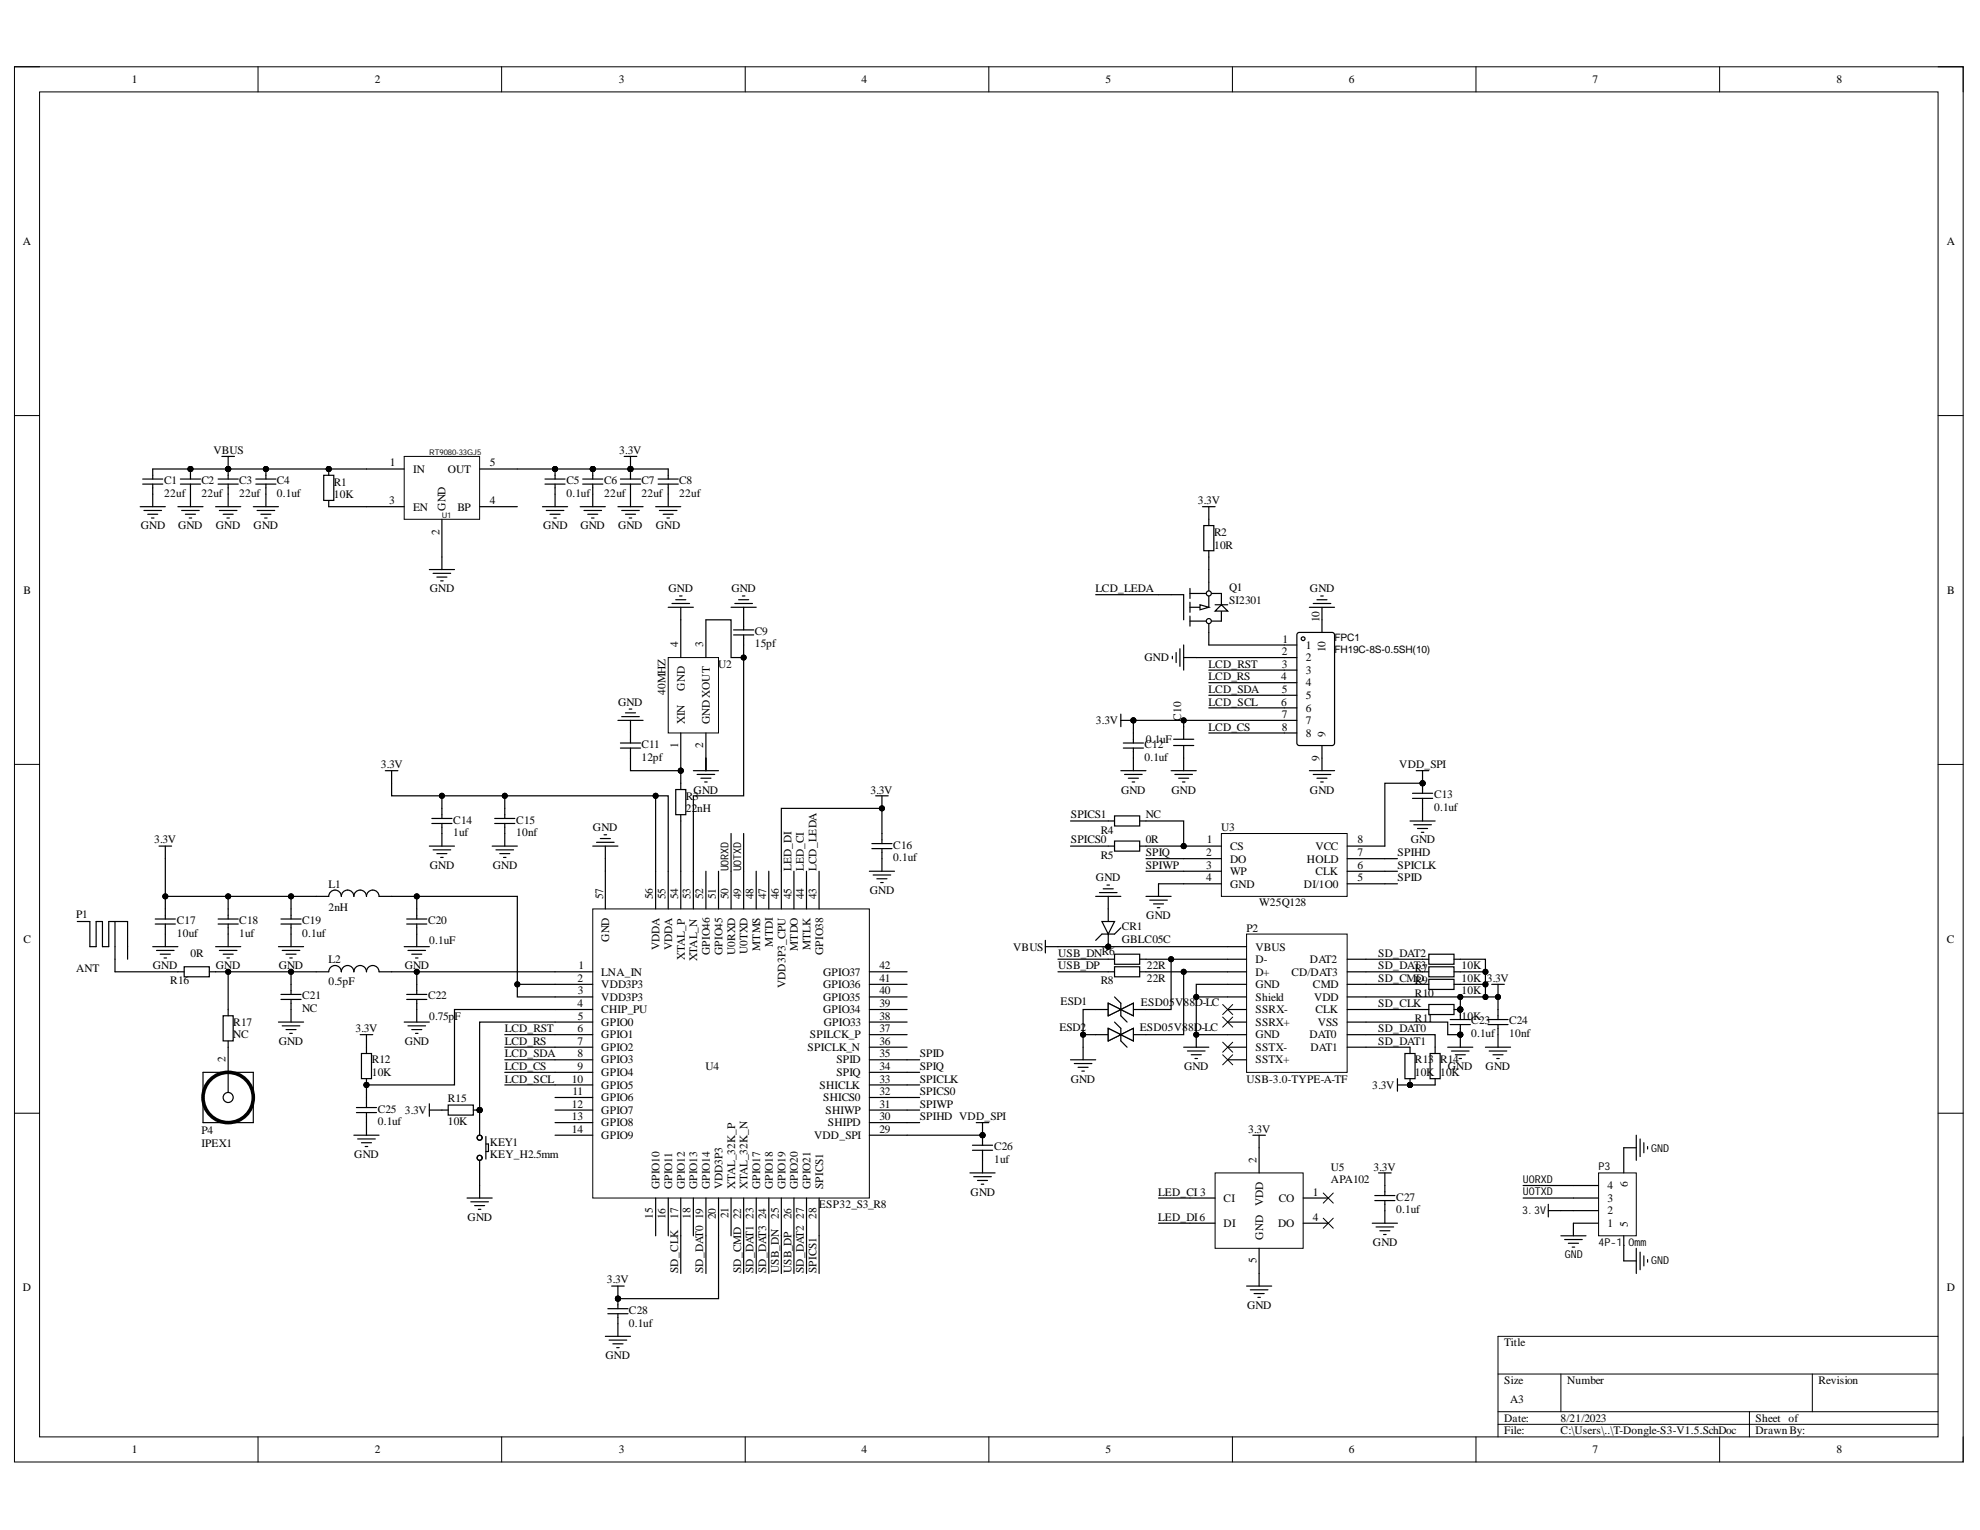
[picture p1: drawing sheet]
<svg xmlns="http://www.w3.org/2000/svg" width="279mm" height="216mm" viewBox="0 0 279 216" stroke-linecap="round" stroke-linejoin="round" font-family="sans-serif">
<defs><g id="words">
<g font-size="1.6">
<text x="18.6" y="11.8">1</text>
<text x="52.9" y="11.8">2</text>
<text x="87.3" y="11.8">3</text>
<text x="121.6" y="11.8">4</text>
<text x="156" y="11.8">5</text>
<text x="190.4" y="11.8">6</text>
<text x="224.7" y="11.8">7</text>
<text x="259.1" y="11.8">8</text>
<text x="3.2" y="34.6">A</text>
<text x="274.7" y="34.6">A</text>
<text x="30.1" y="64">VBUS</text>
<text x="55" y="65.8">1</text>
<text x="69.1" y="65.8">5</text>
<text x="87.4" y="64">3.3V</text>
<text x="23.2" y="68.3">C1</text>
<text x="23.2" y="70.1">22uf</text>
<text x="28.4" y="68.3">C2</text>
<text x="28.4" y="70.1">22uf</text>
<text x="33.8" y="68.3">C3</text>
<text x="33.8" y="70.1">22uf</text>
<text x="39.1" y="68.3">C4</text>
<text x="39.1" y="70.1">0.1uf</text>
<text x="47.1" y="68.5">R1</text>
<text x="47.1" y="70.3">10K</text>
<text x="54.9" y="71.1">3</text>
<text x="58.3" y="66.7">IN</text>
<text x="63.2" y="66.7">OUT</text>
<text x="69.1" y="71.1">4</text>
<text x="79.9" y="68.3">C5</text>
<text x="79.9" y="70.1">0.1uf</text>
<text x="85.3" y="68.3">C6</text>
<text x="85.3" y="70.1">22uf</text>
<text x="90.5" y="68.3">C7</text>
<text x="90.5" y="70.1">22uf</text>
<text x="95.9" y="68.3">C8</text>
<text x="95.9" y="70.1">22uf</text>
<text x="169" y="71.1">3.3V</text>
<text x="19.9" y="74.7">GND</text>
<text x="25.1" y="74.7">GND</text>
<text x="30.5" y="74.7">GND</text>
<text x="35.8" y="74.7">GND</text>
<text x="58.3" y="72.1">EN</text>
<text x="62" y="75.5" transform="rotate(-90 62 75.5)">2</text>
<text x="62.9" y="72.1" transform="rotate(-90 62.9 72.1)">GND</text>
<text x="64.6" y="72.1">BP</text>
<text x="76.6" y="74.7">GND</text>
<text x="81.9" y="74.7">GND</text>
<text x="87.2" y="74.7">GND</text>
<text x="92.6" y="74.7">GND</text>
<text x="171.3" y="75.6">R2</text>
<text x="171.3" y="77.4">10R</text>
<text x="3.3" y="83.8">B</text>
<text x="60.7" y="83.6">GND</text>
<text x="94.3" y="83.6">GND</text>
<text x="103.2" y="83.6">GND</text>
<text x="154.6" y="83.6">LCD_LEDA</text>
<text x="173.4" y="83.4">Q1</text>
<text x="184.9" y="83.6">GND</text>
<text x="274.8" y="83.8">B</text>
<text x="106.5" y="89.6">C9</text>
<text x="173.4" y="85.2">SI2301</text>
<text x="186.2" y="87.8" transform="rotate(-90 186.2 87.8)">10</text>
<text x="95.7" y="91.4" transform="rotate(-90 95.7 91.4)">4</text>
<text x="99.2" y="91.4" transform="rotate(-90 99.2 91.4)">3</text>
<text x="101.4" y="94.2">U2</text>
<text x="106.5" y="91.4">15pf</text>
<text x="161.5" y="93.3">GND</text>
<text x="170.6" y="94.2">LCD_RST</text>
<text x="180.9" y="92.5">2</text>
<text x="180.9" y="94.2">3</text>
<text x="181" y="90.7">1</text>
<text x="184.3" y="91.5">1</text>
<text x="184.3" y="93.3">2</text>
<text x="184.3" y="95.1">3</text>
<text x="187.1" y="92" transform="rotate(-90 187.1 92)">10</text>
<text x="87.2" y="99.6">GND</text>
<text x="93.9" y="98.1" transform="rotate(-90 93.9 98.1)">40MHZ</text>
<text x="96.6" y="97.4" transform="rotate(-90 96.6 97.4)">GND</text>
<text x="166.7" y="101.7" transform="rotate(-90 166.7 101.7)">C10</text>
<text x="170.6" y="96">LCD_RS</text>
<text x="170.6" y="97.8">LCD_SDA</text>
<text x="170.6" y="99.6">LCD_SCL</text>
<text x="180.8" y="96">4</text>
<text x="180.8" y="99.6">6</text>
<text x="180.9" y="97.8">5</text>
<text x="180.9" y="101.3">7</text>
<text x="184.3" y="96.9">4</text>
<text x="184.3" y="98.6">5</text>
<text x="184.3" y="100.4">6</text>
<text x="90.5" y="105.6">C11</text>
<text x="90.5" y="107.3">12pf</text>
<text x="95.7" y="105.5" transform="rotate(-90 95.7 105.5)">1</text>
<text x="96.6" y="102.2" transform="rotate(-90 96.6 102.2)">XIN</text>
<text x="99.2" y="105.6" transform="rotate(-90 99.2 105.6)">2</text>
<text x="100.2" y="102.2" transform="rotate(-90 100.2 102.2)">GND XOUT</text>
<text x="154.7" y="102.2">3.3V</text>
<text x="161.5" y="105.6">C12</text>
<text x="161.5" y="107.3">0.1uf</text>
<text x="161.7" y="104.9">0.1uF</text>
<text x="170.6" y="103.1">LCD_CS</text>
<text x="180.9" y="103.1">8</text>
<text x="184.3" y="102.2">7</text>
<text x="184.3" y="104">8</text>
<text x="186.2" y="107.3" transform="rotate(-90 186.2 107.3)">9</text>
<text x="187.1" y="104" transform="rotate(-90 187.1 104)">9</text>
<text x="53.7" y="108.4">3.3V</text>
<text x="96.8" y="112.8">R3</text>
<text x="97.9" y="112">GND</text>
<text x="122.8" y="112">3.3V</text>
<text x="158.2" y="112">GND</text>
<text x="165.3" y="112">GND</text>
<text x="184.9" y="112">GND</text>
<text x="197.5" y="108.4">VDD_SPI</text>
<text x="202.4" y="112.7">C13</text>
<text x="21.7" y="119">3.3V</text>
<text x="64" y="116.2">C14</text>
<text x="64" y="118">1uf</text>
<text x="72.8" y="116.2">C15</text>
<text x="72.8" y="118">10nf</text>
<text x="83.7" y="117.2">GND</text>
<text x="96.8" y="114.6">22nH</text>
<text x="126.1" y="119.8">C16</text>
<text x="151.1" y="119">SPICS0</text>
<text x="151.1" y="115.5">SPICS1</text>
<text x="155.3" y="117.7">R4</text>
<text x="161.7" y="119">0R</text>
<text x="161.7" y="115.5">NC</text>
<text x="170.3" y="119">1</text>
<text x="172.3" y="117.2">U3</text>
<text x="173.6" y="119.9">CS</text>
<text x="185.6" y="119.9">VCC</text>
<text x="191.5" y="119">8</text>
<text x="199.1" y="119">GND</text>
<text x="202.4" y="114.4">0.1uf</text>
<text x="46.4" y="125.3">L1</text>
<text x="60.7" y="122.6">GND</text>
<text x="69.5" y="122.6">GND</text>
<text x="111.7" y="122.9" transform="rotate(-90 111.7 122.9)">LED_DI</text>
<text x="113.4" y="122.9" transform="rotate(-90 113.4 122.9)">LED_CI</text>
<text x="115.2" y="122.9" transform="rotate(-90 115.2 122.9)">LCD_LEDA</text>
<text x="126.1" y="121.6">0.1uf</text>
<text x="154.7" y="124.3">GND</text>
<text x="155.3" y="121.2">R5</text>
<text x="161.7" y="122.6">SPIWP</text>
<text x="161.7" y="120.8">SPIQ</text>
<text x="170.2" y="120.8">2</text>
<text x="170.2" y="122.6">3</text>
<text x="170.2" y="124.3">4</text>
<text x="173.6" y="121.7">DO</text>
<text x="173.6" y="123.5">WP</text>
<text x="173.6" y="125.3">GND</text>
<text x="184" y="125.3">DI/1O0</text>
<text x="184.4" y="121.7">HOLD</text>
<text x="185.6" y="123.5">CLK</text>
<text x="191.5" y="120.8">7</text>
<text x="191.5" y="122.6">6</text>
<text x="191.5" y="124.3">5</text>
<text x="197.2" y="124.3">SPID</text>
<text x="197.2" y="122.6">SPICLK</text>
<text x="197.2" y="120.8">SPIHD</text>
<text x="10.7" y="129.5">P1</text>
<text x="25" y="130.4">C17</text>
<text x="33.8" y="130.4">C18</text>
<text x="42.6" y="130.4">C19</text>
<text x="46.4" y="128.5">2nH</text>
<text x="60.4" y="130.4">C20</text>
<text x="85.1" y="126.9" transform="rotate(-90 85.1 126.9)">57</text>
<text x="92.1" y="126.9" transform="rotate(-90 92.1 126.9)">56</text>
<text x="93.9" y="126.9" transform="rotate(-90 93.9 126.9)">55</text>
<text x="95.7" y="126.9" transform="rotate(-90 95.7 126.9)">54</text>
<text x="97.5" y="126.9" transform="rotate(-90 97.5 126.9)">53</text>
<text x="99.2" y="126.9" transform="rotate(-90 99.2 126.9)">52</text>
<text x="101" y="126.9" transform="rotate(-90 101 126.9)">51</text>
<text x="102.8" y="126.9" transform="rotate(-90 102.8 126.9)">50</text>
<text x="104.6" y="126.9" transform="rotate(-90 104.6 126.9)">49</text>
<text x="106.3" y="126.9" transform="rotate(-90 106.3 126.9)">48</text>
<text x="108.1" y="126.9" transform="rotate(-90 108.1 126.9)">47</text>
<text x="109.9" y="126.9" transform="rotate(-90 109.9 126.9)">46</text>
<text x="111.7" y="126.9" transform="rotate(-90 111.7 126.9)">45</text>
<text x="113.4" y="126.9" transform="rotate(-90 113.4 126.9)">44</text>
<text x="115.2" y="126.9" transform="rotate(-90 115.2 126.9)">43</text>
<text x="122.8" y="126.1">GND</text>
<text x="158.3" y="131.3">CR1</text>
<text x="161.8" y="129.7">GND</text>
<text x="175.9" y="131.4">P2</text>
<text x="177.7" y="127.9">W25Q128</text>
<text x="3.3" y="133.1">C</text>
<text x="10.7" y="137.1">ANT</text>
<text x="21.6" y="136.8">GND</text>
<text x="25" y="132.2">10uf</text>
<text x="26.9" y="135">0R</text>
<text x="30.5" y="136.8">GND</text>
<text x="33.8" y="132.2">1uf</text>
<text x="39.3" y="136.8">GND</text>
<text x="42.6" y="132.2">0.1uf</text>
<text x="46.4" y="135.9">L2</text>
<text x="57.1" y="136.8">GND</text>
<text x="60.6" y="133.2">0.1uF</text>
<text x="81.6" y="136.8">1</text>
<text x="84.9" y="137.7">LNA_IN</text>
<text x="86" y="132.9" transform="rotate(-90 86 132.9)">GND</text>
<text x="93.1" y="134.1" transform="rotate(-90 93.1 134.1)">VDDA</text>
<text x="94.8" y="134.1" transform="rotate(-90 94.8 134.1)">VDDA</text>
<text x="96.6" y="135.4" transform="rotate(-90 96.6 135.4)">XTAL_P</text>
<text x="98.4" y="135.7" transform="rotate(-90 98.4 135.7)">XTAL_N</text>
<text x="100.2" y="134.7" transform="rotate(-90 100.2 134.7)">GPIO46</text>
<text x="101.9" y="134.7" transform="rotate(-90 101.9 134.7)">GPIO45</text>
<text x="103.7" y="134.7" transform="rotate(-90 103.7 134.7)">U0RXD</text>
<text x="105.5" y="134.7" transform="rotate(-90 105.5 134.7)">U0TXD</text>
<text x="107.3" y="134.2" transform="rotate(-90 107.3 134.2)">MTMS</text>
<text x="109.1" y="133.6" transform="rotate(-90 109.1 133.6)">MTDI</text>
<text x="112.6" y="134.2" transform="rotate(-90 112.6 134.2)">MTDO</text>
<text x="114.4" y="134.1" transform="rotate(-90 114.4 134.1)">MTLK</text>
<text x="116.2" y="134.7" transform="rotate(-90 116.2 134.7)">GPIO38</text>
<text x="116.2" y="137.7">GPIO37</text>
<text x="124.1" y="136.8">42</text>
<text x="143" y="134.2">VBUS</text>
<text x="149.3" y="135">USB_DNR6</text>
<text x="149.3" y="136.8">USB_DP</text>
<text x="158.3" y="133.1">GBLC05C</text>
<text x="161.8" y="136.8">22R</text>
<text x="177.2" y="134.2">VBUS</text>
<text x="177.2" y="135.9">D-</text>
<text x="177.2" y="137.7">D+</text>
<text x="182.2" y="137.7">CD/DAT3</text>
<text x="184.9" y="135.9">DAT2</text>
<text x="194.5" y="135">SD_DAT2</text>
<text x="194.5" y="136.8">SD_DAT3</text>
<text x="199.7" y="137.1">R7</text>
<text x="206.3" y="136.8">10K</text>
<text x="274.7" y="133.1">C</text>
<text x="24" y="138.9">R16</text>
<text x="42.6" y="141">C21</text>
<text x="42.6" y="142.8">NC</text>
<text x="46.4" y="139.1">0.5pF</text>
<text x="60.4" y="141">C22</text>
<text x="60.6" y="143.9">0.75pF</text>
<text x="81.5" y="138.6">2</text>
<text x="81.5" y="142.1">4</text>
<text x="81.6" y="140.3">3</text>
<text x="81.6" y="143.9">5</text>
<text x="84.9" y="139.5">VDD3P3</text>
<text x="84.9" y="141.3">VDD3P3</text>
<text x="84.9" y="143">CHIP_PU</text>
<text x="110.8" y="139.4" transform="rotate(-90 110.8 139.4)">VDD3P3_CPU</text>
<text x="116.2" y="143">GPIO34</text>
<text x="116.2" y="141.3">GPIO35</text>
<text x="116.2" y="139.5">GPIO36</text>
<text x="124.1" y="143.9">38</text>
<text x="124.1" y="142.1">39</text>
<text x="124.1" y="140.3">40</text>
<text x="124.1" y="138.6">41</text>
<text x="149.7" y="141.8">ESD1</text>
<text x="155.3" y="138.9">R8</text>
<text x="161" y="141.9">ESD05V88D-LC</text>
<text x="161.8" y="138.6">22R</text>
<text x="177.2" y="139.5">GND</text>
<text x="177.2" y="143">SSRX-</text>
<text x="177.2" y="141.3">Shield</text>
<text x="185.3" y="139.5">CMD</text>
<text x="185.4" y="141.3">VDD</text>
<text x="185.6" y="143">CLK</text>
<text x="194.5" y="138.6">SD_CMR9</text>
<text x="194.5" y="142.1">SD_CLK</text>
<text x="199.7" y="140.7">R10</text>
<text x="199.8" y="138.6">D</text>
<text x="206.3" y="140.3">10K</text>
<text x="206.3" y="138.6">10K 3.3V</text>
<text x="206.3" y="143.9">10K</text>
<text x="31.8" y="149.9" transform="rotate(-90 31.8 149.9)">2</text>
<text x="32.9" y="144.7">R17</text>
<text x="32.9" y="146.5">NC</text>
<text x="39.3" y="147.4">GND</text>
<text x="50.2" y="145.7">3.3V</text>
<text x="57.1" y="147.4">GND</text>
<text x="71.2" y="147.4">LCD_RS</text>
<text x="71.2" y="149.2">LCD_SDA</text>
<text x="71.2" y="145.7">LCD_RST</text>
<text x="81.5" y="145.7">6</text>
<text x="81.5" y="147.4">7</text>
<text x="81.5" y="149.2">8</text>
<text x="84.9" y="144.7">GPIO0</text>
<text x="84.9" y="146.5">GPIO1</text>
<text x="84.9" y="148.3">GPIO2</text>
<text x="114" y="148.3">SPICLK_N</text>
<text x="114.3" y="146.5">SPILCK_P</text>
<text x="116.2" y="144.7">GPIO33</text>
<text x="124.1" y="149.2">35</text>
<text x="124.1" y="147.4">36</text>
<text x="124.1" y="145.7">37</text>
<text x="129.8" y="149.2">SPID</text>
<text x="149.5" y="145.5">ESD2</text>
<text x="160.8" y="145.5">ESD05V88D-LC</text>
<text x="177.2" y="144.7">SSRX+</text>
<text x="177.2" y="148.3">SSTX-</text>
<text x="177.2" y="146.5">GND</text>
<text x="184.8" y="146.5">DAT0</text>
<text x="184.9" y="148.3">DAT1</text>
<text x="186" y="144.7">VSS</text>
<text x="194.5" y="145.7">SD_DAT0</text>
<text x="194.5" y="147.4">SD_DAT1</text>
<text x="199.7" y="144.2">R11</text>
<text x="207.6" y="144.6">C23</text>
<text x="207.6" y="146.3">0.1uf</text>
<text x="212.9" y="144.6">C24</text>
<text x="212.9" y="146.3">10nf</text>
<text x="52.5" y="150.1">R12</text>
<text x="52.5" y="151.8">10K</text>
<text x="63.2" y="155.6">R15</text>
<text x="71.2" y="152.8">LCD_SCL</text>
<text x="71.2" y="151">LCD_CS</text>
<text x="80.7" y="152.8">10</text>
<text x="80.8" y="154.5">11</text>
<text x="81.5" y="151">9</text>
<text x="84.9" y="150.1">GPIO3</text>
<text x="84.9" y="151.8">GPIO4</text>
<text x="84.9" y="153.6">GPIO5</text>
<text x="84.9" y="155.4">GPIO6</text>
<text x="99.6" y="151">U4</text>
<text x="115.6" y="153.6">SHICLK</text>
<text x="116.2" y="155.4">SHICS0</text>
<text x="118" y="151.8">SPIQ</text>
<text x="118" y="150.1">SPID</text>
<text x="124.1" y="154.5">32</text>
<text x="124.1" y="152.8">33</text>
<text x="124.1" y="151">34</text>
<text x="129.8" y="151">SPIQ</text>
<text x="129.8" y="152.8">SPICLK</text>
<text x="129.8" y="154.5">SPICS0</text>
<text x="151.1" y="152.8">GND</text>
<text x="167.1" y="151">GND</text>
<text x="175.9" y="152.8">USB-3.0-TYPE-A-TF</text>
<text x="177.2" y="150.1">SSTX+</text>
<text x="193.7" y="153.6">3.3V</text>
<text x="199.7" y="150.1">R13 R14</text>
<text x="199.7" y="151.8">10K 10K</text>
<text x="204.3" y="151">GND</text>
<text x="209.6" y="151">GND</text>
<text x="28.4" y="160">P4</text>
<text x="28.4" y="161.8">IPEX1</text>
<text x="53.3" y="157">C25</text>
<text x="53.3" y="158.8">0.1uf</text>
<text x="57.1" y="157.2">3.3V</text>
<text x="63.2" y="158.8">10K</text>
<text x="69.1" y="161.6">KEY1</text>
<text x="80.7" y="156.3">12</text>
<text x="80.7" y="158.1">13</text>
<text x="80.7" y="159.9">14</text>
<text x="84.9" y="157.2">GPIO7</text>
<text x="84.9" y="158.9">GPIO8</text>
<text x="84.9" y="160.7">GPIO9</text>
<text x="114.9" y="160.7">VDD_SPI</text>
<text x="116.5" y="157.2">SHIWP</text>
<text x="116.8" y="158.9">SHIPD</text>
<text x="124.1" y="159.9">29</text>
<text x="124.1" y="158.1">30</text>
<text x="124.1" y="156.3">31</text>
<text x="129.8" y="156.3">SPIWP</text>
<text x="129.8" y="158.1">SPIHD VDD_SPI</text>
<text x="176.1" y="159.9">3.3V</text>
<text x="50" y="163.4">GND</text>
<text x="69.1" y="163.4">KEY_H2.5mm</text>
<text x="93.1" y="167.8" transform="rotate(-90 93.1 167.8)">GPIO10</text>
<text x="94.8" y="167.8" transform="rotate(-90 94.8 167.8)">GPIO11</text>
<text x="96.6" y="167.8" transform="rotate(-90 96.6 167.8)">GPIO12</text>
<text x="98.4" y="167.8" transform="rotate(-90 98.4 167.8)">GPIO13</text>
<text x="100.2" y="167.8" transform="rotate(-90 100.2 167.8)">GPIO14</text>
<text x="101.9" y="167.8" transform="rotate(-90 101.9 167.8)">VDD3P3</text>
<text x="103.7" y="167.8" transform="rotate(-90 103.7 167.8)">XTAL_32K_P</text>
<text x="105.5" y="167.8" transform="rotate(-90 105.5 167.8)">XTAL_32K_N</text>
<text x="107.3" y="167.8" transform="rotate(-90 107.3 167.8)">GPIO17</text>
<text x="109.1" y="167.8" transform="rotate(-90 109.1 167.8)">GPIO18</text>
<text x="110.8" y="167.8" transform="rotate(-90 110.8 167.8)">GPIO19</text>
<text x="112.6" y="167.8" transform="rotate(-90 112.6 167.8)">GPIO20</text>
<text x="114.4" y="167.8" transform="rotate(-90 114.4 167.8)">GPIO21</text>
<text x="116.2" y="167.8" transform="rotate(-90 116.2 167.8)">SPICS1</text>
<text x="140.3" y="162.3">C26</text>
<text x="140.3" y="164.1">1uf</text>
<text x="177.3" y="164.1" transform="rotate(-90 177.3 164.1)">2</text>
<text x="187.8" y="165.2">U5</text>
<text x="187.8" y="167">APA102</text>
<text x="193.8" y="165.2">3.3V</text>
<text x="226.8" y="167.8">4</text>
<text x="229.7" y="167.5" transform="rotate(-90 229.7 167.5)">6</text>
<text x="66" y="172.3">GND</text>
<text x="92.1" y="172" transform="rotate(-90 92.1 172)">15</text>
<text x="93.9" y="172" transform="rotate(-90 93.9 172)">16</text>
<text x="95.7" y="172" transform="rotate(-90 95.7 172)">17</text>
<text x="97.5" y="172" transform="rotate(-90 97.5 172)">18</text>
<text x="99.2" y="172" transform="rotate(-90 99.2 172)">19</text>
<text x="101" y="172" transform="rotate(-90 101 172)">20</text>
<text x="102.8" y="171.9" transform="rotate(-90 102.8 171.9)">21</text>
<text x="106.3" y="172" transform="rotate(-90 106.3 172)">23</text>
<text x="108.1" y="172" transform="rotate(-90 108.1 172)">24</text>
<text x="109.9" y="172" transform="rotate(-90 109.9 172)">25</text>
<text x="111.7" y="172" transform="rotate(-90 111.7 172)">26</text>
<text x="113.4" y="172" transform="rotate(-90 113.4 172)">27</text>
<text x="115.2" y="172" transform="rotate(-90 115.2 172)">28</text>
<text x="115.6" y="170.5">ESP32_S3_R8</text>
<text x="137" y="168.7">GND</text>
<text x="163.4" y="168.7">LED_CI 3</text>
<text x="163.4" y="172.3">LED_DI6</text>
<text x="172.7" y="169.6">CI</text>
<text x="172.7" y="173.1">DI</text>
<text x="178.3" y="170.2" transform="rotate(-90 178.3 170.2)">VDD</text>
<text x="180.4" y="173.1">DO</text>
<text x="180.5" y="169.6">CO</text>
<text x="185.3" y="168.7">1</text>
<text x="185.3" y="172.3">4</text>
<text x="197" y="169.4">C27</text>
<text x="197" y="171.2">0.1uf</text>
<text x="226.8" y="173.1">1</text>
<text x="226.8" y="171.4">2</text>
<text x="226.8" y="169.6">3</text>
<text x="229.7" y="173.1" transform="rotate(-90 229.7 173.1)">5</text>
<text x="95.7" y="179.7" transform="rotate(-90 95.7 179.7)">SD_CLK</text>
<text x="99.2" y="179.7" transform="rotate(-90 99.2 179.7)">SD_DAT0</text>
<text x="104.6" y="179.7" transform="rotate(-90 104.6 179.7)">SD_CMD 22</text>
<text x="106.3" y="179.7" transform="rotate(-90 106.3 179.7)">SD_DAT1</text>
<text x="108.1" y="179.7" transform="rotate(-90 108.1 179.7)">SD_DAT3</text>
<text x="109.9" y="179.7" transform="rotate(-90 109.9 179.7)">USB_DN</text>
<text x="111.7" y="179.7" transform="rotate(-90 111.7 179.7)">USB_DP</text>
<text x="113.4" y="179.7" transform="rotate(-90 113.4 179.7)">SD_DAT2</text>
<text x="115.2" y="179.7" transform="rotate(-90 115.2 179.7)">SPICS1</text>
<text x="177.3" y="178.2" transform="rotate(-90 177.3 178.2)">5</text>
<text x="178.3" y="174.9" transform="rotate(-90 178.3 174.9)">GND</text>
<text x="193.7" y="175.8">GND</text>
<text x="3.2" y="182.2">D</text>
<text x="85.6" y="181.1">3.3V</text>
<text x="88.7" y="185.4">C28</text>
<text x="176" y="184.7">GND</text>
<text x="274.7" y="182.2">D</text>
<text x="85.4" y="191.8">GND</text>
<text x="88.7" y="187.2">0.1uf</text>
<text x="212.3" y="190">Title</text>
<text x="212.3" y="195.3">Size</text>
<text x="221.1" y="195.3">Number</text>
<text x="256.6" y="195.3">Revision</text>
<text x="212.3" y="200.6">Date:</text>
<text x="212.3" y="202.4">File:</text>
<text x="213.1" y="198">A3</text>
<text x="220.2" y="200.6">8/21/2023</text>
<text x="220.2" y="202.4">C:\Users\..\T-Dongle-S3-V1.5.SchDoc</text>
<text x="247.7" y="200.6">Sheet of</text>
<text x="247.7" y="202.4">Drawn By:</text>
<text x="18.6" y="205">1</text>
<text x="52.9" y="205">2</text>
<text x="87.3" y="205">3</text>
<text x="121.6" y="205">4</text>
<text x="156" y="205">5</text>
<text x="190.4" y="205">6</text>
<text x="224.7" y="205">7</text>
<text x="259.1" y="205">8</text>
</g>
<g font-size="1.5">
<text x="102.8" y="122.9" transform="rotate(-90 102.8 122.9)">U0RXD</text>
<text x="104.6" y="122.9" transform="rotate(-90 104.6 122.9)">U0TXD</text>
<text x="214.9" y="166.9">U0RXD</text>
<text x="225.5" y="165.1">P3</text>
<text x="233" y="162.5">GND</text>
<text x="214.8" y="171.4">3.3V</text>
<text x="214.9" y="168.7">U0TXD</text>
<text x="220.8" y="177.5">GND</text>
<text x="225.5" y="175.8">4P-1.0mm</text>
<text x="233" y="178.4">GND</text>
</g>
<g font-size="1.4">
<text x="188.3" y="90.5">FPC1</text>
<text x="188.3" y="92.1">FH19C-8S-0.5SH(10)</text>
</g>
<g font-size="1.1">
<text x="60.6" y="64.2">RT9080-33GJ5</text>
<text x="62.4" y="73.1">U1</text>
</g>
</g></defs>
<path d="M2 9.4h275v196.9h-275z" fill="none" stroke="#000" stroke-width=".14"/>
<path d="M5.6 13h267.9v189.8h-267.9z" fill-rule="evenodd" fill="#fff"/>
<g fill="none" stroke="#000" stroke-width=".14">
<path d="M2 9.4h3.6M5.6 13h267.9v189.8h-267.9zM36.4 9.4v3.6M70.8 9.4v3.6M105.2 9.4v3.6M139.5 9.4v3.6M173.9 9.4v3.6M208.3 9.4v3.6M242.7 9.4v3.6M273.5 9.4h3.5v3.6M2 58.6h3.6M273.5 58.6h3.5"/>
<path d="M2 107.9h3.6M273.5 107.9h3.5M2 157.1h3.6M273.5 157.1h3.5M211.4 193.9h62.1M211.4 199.2h62.1M220.3 193.9v5.3M246.9 199.2v3.6M255.7 193.9v5.3M273.5 188.6h-62.1v14.2M36.4 202.8v3.5M70.8 202.8v3.5"/>
<path d="M105.2 202.8v3.5M139.5 202.8v3.5M173.9 202.8v3.5M208.3 202.8v3.5M211.4 201h62.1M242.7 202.8v3.5M277 202.8v3.5"/>
</g>
<path d="M83.6 128.3h39.1v40.8h-39.1z" fill-rule="evenodd" fill="#fff"/>
<g fill="none" stroke="#000" stroke-width=".14">
<path d="M83.6 128.3h39.1v40.8h-39.1z"/>
<circle cx="96.1" cy="108.8" r=".36"/>
<circle cx="124.4" cy="114.1" r=".36"/>
<circle cx="138.6" cy="160.2" r=".35"/>
<circle cx="87.2" cy="183.3" r=".35"/>
</g>
<g fill="none" stroke="#000" stroke-width=".17">
<path d="M22.4 119.4h1.8M23.3 119.4v1.8M54.4 108.8h1.7M55.3 108.8v1.7M60.6 119.4h3.5M60.9 115.5h2.9M60.9 116.2h2.9M61.1 119.9h2.5M62.4 114.1v1.4M62.4 116.2v3.2M69.5 119.4h3.5M69.8 115.5h2.8"/>
<path d="M69.8 116.2h2.8M70 119.9h2.5M71.2 114.1v1.4M71.2 116.2v3.2M83.6 119.4h3.6M84.2 118.9h2.5M84.7 118.3h1.4M85.2 117.8h.4M85.4 119.4v1.8M123 119h2.9M123 119.7h2.9M123.6 112.3h1.7"/>
<path d="M124.5 112.3v1.8M124.5 117.6v1.4M124.5 119.7v3.2M158.2 108.8h3.5M158.5 104.8h2.9M158.5 105.6h2.9M158.7 109.3h2.5M159.2 109.8h1.4M159.8 110.3h.3M159.9 103.4v1.4M159.9 105.6v3.2M10.9 130h1.8v3.6h.9v-3.6h.9v3.6h.8v-3.6h2.7v5.4"/>
<path d="M16.2 130v5.4M21.6 133.6h3.5M21.9 129.7h2.8M21.9 130.4h2.8M22.1 134.1h2.5M22.6 134.6h1.4M23.1 135.2h.4M23.3 128.3v1.4M23.3 130.4v3.2M30.4 133.6h3.6M30.8 129.7h2.8M30.8 130.4h2.8"/>
<path d="M31 134.1h2.4M31.5 134.6h1.4M32 135.2h.4M32.2 128.3v1.4M32.2 130.4v3.2M39.3 133.6h3.5M39.6 129.7h2.9M39.6 130.4h2.9M39.8 134.1h2.5M40.4 134.6h1.4M40.9 135.2h.3M41.1 128.3v1.4"/>
<path d="M41.1 130.4v3.2M41.1 138.9v1.4M44.6 126.5h1.8a.89 .89 0 0 1 .9-.9 .89 .89 0 0 1 .9 .9 .89 .89 0 0 1 .8-.9 .89 .89 0 0 1 .9 .9 .89 .89 0 0 1 .9-.9 .89 .89 0 0 1 .9 .9 .89 .89 0 0 1 .9-.9 .89 .89 0 0 1 .9 .9h1.8M44.6 137.1h1.8a.89 .89 0 0 1 .9-.9 .89 .89 0 0 1 .9 .9 .89 .89 0 0 1 .8-.9 .89 .89 0 0 1 .9 .9 .89 .89 0 0 1 .9-.9 .89 .89 0 0 1 .9 .9 .89 .89 0 0 1 .9-.9 .89 .89 0 0 1 .9 .9h1.8M57 133.6h3.6M57.4 129.7h2.8M57.4 130.4h2.8M57.6 134.1h2.5M58.1 134.6h1.4M58.6 135.2h.4M58.8 128.3v1.4M58.8 130.4v3.2"/>
<path d="M58.8 138.9v1.4M61.6 120.5h1.5M62.2 121h.3M70.5 120.5h1.4M71 121h.4M78.3 137.1h5.3M78.3 138.9h5.3M85.4 122.9v5.4M92.5 122.9v5.4M94.3 122.9v5.4M96.1 122.9v5.4M97.8 122.9v5.4"/>
<path d="M99.6 122.9v5.4M101.4 122.9v5.4M103.2 122.9v5.4M104.9 122.9v5.4M106.7 122.9v5.4M108.5 122.9v5.4M110.3 122.9v5.4M112 122.9v5.4M113.8 122.9v5.4M115.6 122.9v5.4M122.7 137.1h5.3M122.7 138.9h5.3"/>
<path d="M122.7 122.9h3.5M123.2 123.5h2.5M123.7 124h1.5M124.3 124.5h.3M39.3 144.2h3.5M39.6 140.3h2.9M39.6 141h2.9M39.8 144.8h2.5M40.4 145.3h1.4M40.9 145.8h.3M41.1 141v3.2M57 144.2h3.6"/>
<path d="M57.4 140.3h2.8M57.4 141h2.8M57.6 144.8h2.5M58.1 145.3h1.4M58.6 145.8h.4M58.8 141v3.2M78.3 140.7h5.3M78.3 142.5h5.3M78.3 144.2h5.3M78.3 146h5.3M78.3 147.8h5.3M78.3 149.5h5.3"/>
<path d="M78.3 151.3h5.3M78.3 153.1h5.3M78.3 154.9h5.3M78.3 156.6h5.3M78.3 158.4h5.3M122.7 140.7h5.3M122.7 142.5h5.3M122.7 144.2h5.3M122.7 146h5.3M122.7 147.8h5.3M122.7 149.5h5.3M122.7 151.3h5.3"/>
<path d="M122.7 153.1h5.3M122.7 154.9h5.3M122.7 156.6h5.3M122.7 158.4h5.3M137.8 158.4h1.7M138.6 158.4v3.2M78.3 160.2h5.3M92.5 169.1v5.3M94.3 169.1v5.3M96.1 169.1v5.3M97.8 169.1v5.3M99.6 169.1v5.3"/>
<path d="M101.4 169.1v5.3M103.2 169.1v5.3M104.9 169.1v5.3M106.7 169.1v5.3M108.5 169.1v5.3M110.3 169.1v5.3M112 169.1v5.3M113.8 169.1v5.3M115.6 169.1v5.3M122.7 160.2h5.3M136.9 165.5h3.5M137.2 161.6h2.9"/>
<path d="M137.2 162.3h2.9M137.4 166h2.5M137.9 166.6h1.5M138.5 167.1h.3M138.6 162.3v3.2M85.4 188.6h3.6M85.8 184.7h2.8M85.8 185.4h2.8M86 189.1h2.4M86.3 181.5h1.8M86.5 189.6h1.4M87 190.2h.4"/>
<path d="M87.2 181.5v3.2M87.2 185.4v3.2"/>
</g>
<g fill="#000">
<circle cx="96.1" cy="108.8" r=".36"/>
<circle cx="124.4" cy="114.1" r=".36"/>
<circle cx="138.6" cy="160.2" r=".35"/>
<circle cx="87.2" cy="183.3" r=".35"/>
</g>
<path d="M94.3 92.8h7.1v10.6h-7.1z" fill-rule="evenodd" fill="#fff"/>
<g fill="none" stroke="#000" stroke-width=".14">
<path d="M94.3 92.8h7.1v10.6h-7.1z"/>
<circle cx="96.1" cy="108.8" r=".36"/>
<circle cx="167" cy="119.4" r=".35"/>
</g>
<g fill="none" stroke="#000" stroke-width=".17">
<path d="M94.3 85.7h3.5M94.8 85.2h2.5M95.4 84.6h1.4M95.9 84.1h.3M96.1 85.7v7.1M99.6 87.5v5.3M103.2 85.7h3.5M103.5 88.9h2.9M103.5 89.6h2.9M103.7 85.2h2.5M104.2 84.6h1.4M104.8 84.1h.3"/>
<path d="M104.9 85.7v3.2M104.9 89.6v1.4M87.2 101.7h3.5M87.6 104.8h2.8M87.6 105.6h2.8M87.7 101.1h2.5M88.3 100.6h1.4M88.8 100.1h.3M89 101.7v3.1M89 105.6v1.4M95.4 111.4h1.4v3.6h-1.4zM96.1 103.4v5.4"/>
<path d="M96.1 110.5v.9M96.1 115v.8M97.8 108.8h3.6M98.4 109.3h2.5M98.9 109.8h1.4M99.4 110.3h.4M99.6 103.4v5.4"/>
</g>
<g fill="#000">
<circle cx="96.1" cy="108.8" r=".36"/>
<circle cx="167" cy="119.4" r=".35"/>
</g>
<path d="M172.4 117.6h17.7v8.9h-17.7z" fill-rule="evenodd" fill="#fff"/>
<g fill="none" stroke="#000" stroke-width=".14">
<path d="M172.4 117.6h17.7v8.9h-17.7z"/>
<circle cx="167" cy="119.4" r=".35"/>
<circle cx="200.7" cy="110.5" r=".35"/>
<circle cx="51.7" cy="153.1" r=".35"/>
<circle cx="168.8" cy="146" r=".36"/>
<circle cx="206.1" cy="146" r=".35"/>
<circle cx="206.1" cy="142.5" r=".36"/>
<circle cx="211.4" cy="140.7" r=".35"/>
</g>
<g fill="none" stroke="#000" stroke-width=".17">
<path d="M167 119.4h5.4M190.1 119.4h5.3M199 115.9h3.5M199.3 111.9h2.9M199.3 112.7h2.9M199.5 116.4h2.5M199.8 108.7h1.8M200 116.9h1.4M200.6 117.4h.3M200.7 108.7v3.2M200.7 112.7v3.2M147.5 132.7v1.8"/>
<path d="M147.5 133.6h1.8M156.4 135.4h.9M156.4 137.1h.9M157.3 134.6h3.5v1.5h-3.5zM157.3 136.4h3.5v1.4h-3.5zM160.8 135.4h.9M160.8 137.1h.9M161.7 126.5h3.6M162.2 127h2.5M162.8 127.6h1.4M163.3 128.1h.4M163.5 124.7v1.8"/>
<path d="M167 121.2h5.4M167 122.9h5.4M167 124.7h5.4M190.1 121.2h5.3M190.1 122.9h5.3M190.1 124.7h5.3M210.5 138.9h1.8M211.4 138.9v1.8M50.3 156.3h2.8M50.3 157h2.8M50.8 146h1.8M51 148.7h1.4v3.5h-1.4z"/>
<path d="M51.7 146v2.7M51.7 152.2v.9M51.7 154.9v1.4M51.7 157v3.2M167 147.8h3.6M167.6 148.3h2.4M168.1 148.8h1.4M168.6 149.4h.4M168.8 146v1.8M204.3 147.8h3.5M204.6 143.9h2.9M204.6 144.6h2.9"/>
<path d="M204.8 148.3h2.5M205.4 148.8h1.4M205.9 149.4h.3M206.1 142.5v1.4M206.1 144.6v3.2M209.6 147.8h3.6M210 143.9h2.8M210 144.6h2.8M210.1 148.3h2.5M210.7 148.8h1.4M211.2 149.4h.4M211.4 142.5v1.4"/>
<path d="M211.4 144.6v3.2M49.9 160.2h3.6M50.5 160.7h2.5M51 161.3h1.4M51.5 161.8h.4"/>
</g>
<g fill="#000">
<circle cx="167" cy="119.4" r=".35"/>
<circle cx="200.7" cy="110.5" r=".35"/>
<circle cx="51.7" cy="153.1" r=".35"/>
<circle cx="168.8" cy="146" r=".36"/>
<circle cx="206.1" cy="146" r=".35"/>
<circle cx="206.1" cy="142.5" r=".36"/>
<circle cx="211.4" cy="140.7" r=".35"/>
</g>
<path d="M175.9 131.8h14.2v19.5h-14.2z" fill-rule="evenodd" fill="#fff"/>
<path d="M175.9 131.8h14.2v19.5h-14.2zM172.5 141.7l1.4 1.5M172.5 143.5l1.4 1.4M172.5 147.1l1.4 1.4M172.5 148.8l1.4 1.5M173.9 141.7l-1.4 1.5M173.9 143.5l-1.4 1.4M173.9 147.1l-1.4 1.4M173.9 148.8l-1.4 1.5" fill="none" stroke="#000" stroke-width=".14"/>
<g fill="none" stroke="#000" stroke-width=".17">
<path d="M173.2 133.6h2.7M173.2 135.4h2.7M173.2 137.1h2.7M173.2 138.9h2.7M190.1 135.4h2.7M190.1 137.1h2.7M190.1 138.9h2.7M173.2 142.5h2.7M173.2 144.2h2.7M173.2 147.8h2.7M173.2 149.5h2.7M173.2 146h2.7"/>
<path d="M173.2 140.7h2.7M190.1 142.5h2.7M190.1 144.2h2.7M190.1 147.8h2.7M190.1 146h2.7M190.1 140.7h2.7"/>
</g>
<path d="M171.5 165.5h12.4v10.7h-12.4z" fill-rule="evenodd" fill="#fff"/>
<path d="M171.5 165.5h12.4v10.7h-12.4z" fill="none" stroke="#000" stroke-width=".14"/>
<g fill="none" stroke="#000" stroke-width=".17">
<path d="M183.2 89.3l4.8-.1 .3 .2v15.4l-.2 .4h-4.7l-.3-.2-.1-15.4zM167.9 169.1h3.6M167.9 172.6h3.6M176.8 160.2h1.8M177.7 160.2v5.3M177.7 176.2v5.3M183.9 169.1h3.5M183.9 172.6h3.5M193.6 172.6h3.6M194 168.7h2.8M194 169.4h2.8M194.2 173.1h2.5"/>
<path d="M194.5 165.5h1.8M194.7 173.7h1.4M195.2 174.2h.4M195.4 165.5v3.2M195.4 169.4v3.2M175.9 181.5h3.5M176.4 182h2.5M177 182.5h1.4M177.5 183.1h.4"/>
</g>
<circle cx="183.9" cy="90.1" r=".27" fill="#fff"/>
<g fill="none" stroke="#000" stroke-width=".17">
<path d="M165.3 83.9h1.7v3.6M165.4 92.6v.4M166 92.1v1.4M166.5 91.5v2.5M167 92.8h1.8M167 91v3.6M167.9 85.7h1.8M167.9 83v1.5M167.9 85v1.4M167.9 86.9v1.5M167.9 83.7h4.5v1.6M170.6 82.1v3.6"/>
<path d="M170.6 87.6v1.6M171.5 85.3h1.7M172.4 86.2v1.4h-4.5M181.2 91h1.8M181.2 92.8h1.8M181.2 94.6h1.8M181.2 96.3h1.8M181.2 98.1h1.8M181.2 99.9h1.8M184.8 85.7h3.5M185.3 85.2h2.5M185.8 84.6h1.5"/>
<path d="M186.4 84.1h.3M186.5 85.7v3.5M181.2 101.7h1.8M181.2 103.4h1.8M184.8 108.7h3.5M185.3 109.3h2.5M185.8 109.8h1.5M186.4 110.3h.3M186.5 105.2v3.5"/>
<circle cx="183.9" cy="90.1" r=".27"/>
</g>
<path d="M171.5 86.2l.9-.9 .8 .9z" fill="#fff"/>
<path d="M171.5 86.2l.9-.9 .8 .9z" fill="none" stroke="#000" stroke-width=".17"/>
<path d="M169.3 85.3l1.3 .4-1.3 .3z" fill="#fff"/>
<path d="M169.3 85.3l1.3 .4-1.3 .3z" fill="none" stroke="#000" stroke-width=".17"/>
<circle cx="170.6" cy="87.6" r=".35" fill="#fff"/>
<circle cx="170.6" cy="87.6" r=".35" fill="none" stroke="#000" stroke-width=".17"/>
<circle cx="170.6" cy="83.7" r=".36" fill="#fff"/>
<g fill="none" stroke="#000" stroke-width=".17">
<path d="M30.4 71.5h3.6M30.8 67.6h2.8M30.8 68.3h2.8M31 72h2.4M31.3 64.4h1.8M31.5 72.6h1.4M32 73.1h.4M32.2 64.4v3.2M32.2 68.3v3.2M35.7 71.5h3.6M36.1 67.6h2.8M36.1 68.3h2.8"/>
<path d="M36.3 72h2.5M36.8 72.6h1.4M37.3 73.1h.4M37.5 66.2v1.4M37.5 68.3v3.2M76.5 71.5h3.6M76.9 67.6h2.8M76.9 68.3h2.8M77.1 72h2.5M77.6 72.6h1.4M78.1 73.1h.4M78.3 66.2v1.4"/>
<path d="M78.3 68.3v3.2M81.9 71.5h3.5M82.2 67.6h2.9M82.2 68.3h2.9M82.4 72h2.5M82.9 72.6h1.5M83.5 73.1h.3M83.6 66.2v1.4M83.6 68.3v3.2M87.2 71.5h3.5M87.6 67.6h2.8M87.6 68.3h2.8"/>
<path d="M87.7 72h2.5M88.1 64.4h1.8M88.3 72.6h1.4M88.8 73.1h.3M89 64.4v3.2M89 68.3v3.2M169.7 71.5h1.8M169.9 74.2h1.4v3.5h-1.4zM170.6 71.5v2.7M170.6 77.7v.9M163.5 83.9h1.8M170.6 80.4v1.7"/>
<path d="M170.6 89.2v1.8M158.2 100.8v1.7M158.2 101.7h1.7M165.3 108.8h3.5M165.6 104.3h2.9M165.6 105.2h2.9M165.8 109.3h2.5M166.3 109.8h1.4M166.9 110.3h.3M167 102.5v1.8M167 105.2v3.6M60.6 156.6h2.6"/>
<path d="M60.6 155.8v1.7M63.2 155.9h3.6v1.5h-3.6zM66.8 156.6h.9v3.6M154.6 142.5h1.8M156.4 141.6l3.5 1.7v-1.7l-3.5 1.7zM157.3 140.7l.9 .9v1.7l.8 .9M159.9 142.5h1.8M65.9 169.1h3.6M66.4 169.6h2.5M67 170.1h1.4M67.5 170.7h.4M67.7 163.7v5.4"/>
<path d="M68.6 160.4v3.2M68.6 161.4h.3v1.1h-.3"/>
<circle cx="170.6" cy="83.7" r=".36"/>
<circle cx="67.7" cy="163.4" r=".35"/>
<circle cx="67.7" cy="160.5" r=".35"/>
</g>
<g fill="#000">
<circle cx="32.2" cy="66.2" r=".35"/>
<circle cx="37.5" cy="66.2" r=".35"/>
<circle cx="78.3" cy="66.2" r=".35"/>
<circle cx="83.6" cy="66.2" r=".36"/>
<circle cx="89" cy="66.2" r=".35"/>
<circle cx="159.9" cy="101.7" r=".36"/>
<circle cx="67.7" cy="156.6" r=".35"/>
</g>
<g fill="none" stroke="#000" stroke-width=".14">
<path d="M186.7 168.3l1.4 1.5M186.7 171.9l1.4 1.4M188.1 168.3l-1.4 1.5M188.1 171.9l-1.4 1.4"/>
<circle cx="32.2" cy="66.2" r=".35"/>
<circle cx="37.5" cy="66.2" r=".35"/>
<circle cx="78.3" cy="66.2" r=".35"/>
<circle cx="83.6" cy="66.2" r=".36"/>
<circle cx="89" cy="66.2" r=".35"/>
<circle cx="159.9" cy="101.7" r=".36"/>
<circle cx="67.7" cy="156.6" r=".35"/>
</g>
<path d="M158.2 142.5l1.7-.9v1.7z" fill="#fff"/>
<path d="M158.2 142.5l1.7-.9v1.7z" fill="none" stroke="#000" stroke-width=".17"/>
<path d="M156.4 141.6l1.8 .9-1.8 .8z" fill="#fff"/>
<path d="M154.6 146h1.8M156.4 141.6l1.8 .9-1.8 .8zM156.4 145.1l3.5 1.8v-1.8l-3.5 1.8zM157.3 144.2l.9 .9v1.8l.8 .9M159.9 146h1.8" fill="none" stroke="#000" stroke-width=".17"/>
<path d="M158.2 146l1.7-.9v1.8z" fill="#fff"/>
<path d="M158.2 146l1.7-.9v1.8z" fill="none" stroke="#000" stroke-width=".17"/>
<path d="M156.4 145.1l1.8 .9-1.8 .9z" fill="#fff"/>
<g fill="none" stroke="#000" stroke-width=".17">
<path d="M19.8 71.5h3.5M20.1 67.6h2.9M20.1 68.3h2.9M20.3 72h2.5M20.8 72.6h1.5M21.4 73.1h.3M21.6 66.2v1.4M21.6 68.3v3.2M25.1 71.5h3.5M25.5 67.6h2.8M25.5 68.3h2.8M25.6 72h2.5"/>
<path d="M26.2 72.6h1.4M26.7 73.1h.4M26.9 66.2v1.4M26.9 68.3v3.2M45.7 67.1h1.4v3.5h-1.4zM46.4 66.2v.9M46.4 70.6v.9M51.7 66.2h5.3M51.7 71.5h5.3M62.4 73.3v7.1M67.7 66.2h5.3M67.7 71.5h5.3"/>
<path d="M92.5 71.5h3.6M92.9 67.6h2.8M92.9 68.3h2.8M93.1 72h2.4M93.6 72.6h1.4M94.1 73.1h.4M94.3 66.2v1.4M94.3 68.3v3.2M60.6 80.4h3.5M61.1 80.9h2.5M61.6 81.4h1.5M62.2 82h.3"/>
<path d="M156.4 119.4h.9M156.4 115.8h.9M157.3 118.7h3.5v1.4h-3.5zM157.3 115.1h3.5v1.5h-3.5zM160.8 119.4h.9M160.8 115.8h.9M200.7 138.9h.9M200.7 137.1h.9M200.7 135.4h.9M201.6 138.2h3.6v1.4h-3.6zM201.6 136.4h3.6v1.4h-3.6zM201.6 134.7h3.6v1.4h-3.6z"/>
<path d="M205.2 138.9h.9M205.2 137.1h.9M205.2 135.4h.9M151.1 149.5h3.5M151.6 150.1h2.5M152.1 150.6h1.4M152.7 151.1h.3M152.8 147.8v1.7M156.4 145.1l1.8 .9-1.8 .9zM197.2 152.2v1.8M198.3 148.7h1.4v3.5h-1.4zM199 147.8v.9"/>
<path d="M199 152.2v.9h-1.8M200.7 142.5h.9M201.6 141.7h3.6v1.5h-3.6zM201.8 148.7h1.4v3.5h-1.4zM202.5 147.8v.9M202.5 152.2v.9M205.2 142.5h.9"/>
</g>
<g fill="none" stroke="#000" stroke-width=".14">
<path d="M57 64.4h10.7v8.9h-10.7z"/>
<circle cx="26.9" cy="66.2" r=".35"/>
<circle cx="46.4" cy="66.2" r=".35"/>
<circle cx="199" cy="153.1" r=".35"/>
<circle cx="206.1" cy="142.5" r=".36"/>
</g>
<g fill="#000">
<circle cx="26.9" cy="66.2" r=".35"/>
<circle cx="46.4" cy="66.2" r=".35"/>
<circle cx="199" cy="153.1" r=".35"/>
<circle cx="206.1" cy="142.5" r=".36"/>
</g>
<path d="M225.6 165.5h5.3v8.9h-5.3z" fill-rule="evenodd" fill="#fff"/>
<g fill="none" stroke="#000" stroke-width=".14">
<path d="M225.6 165.5h5.3v8.9h-5.3z"/>
<circle cx="156.4" cy="133.6" r=".35"/>
</g>
<g fill="none" stroke="#000" stroke-width=".17">
<path d="M156.4 128.3v5.3M158.2 130.9l-.9 .9h-1.8l-.9 .9M218.5 170.8h1.8M218.5 169.9v1.8M220.3 174.4h3.5M220.8 174.9h2.5M221.3 175.4h1.4M221.9 176h.3M222 170.8h3.6M222 169.1h3.6M222 167.3h3.6M225.6 172.6h-3.6v1.8"/>
<path d="M229.1 174.4v3.5h1.8M230.9 162h-1.8v3.5M230.9 160.2v3.5M230.9 176.2v3.5M231.4 160.7v2.5M231.4 176.7v2.5M232 161.3v1.4M232 177.2v1.4M232.5 161.8v.3M232.5 177.7v.4"/>
</g>
<circle cx="156.4" cy="133.6" r=".35" fill="#000"/>
<path d="M155.5 130h1.8l-.9 1.8z" fill="#fff"/>
<g fill="none" stroke="#000" stroke-width=".17">
<path d="M21.6 66.2h30.1M46.4 71.5h5.3M73 66.2h21.3M170.6 78.6v1.8M99.6 87.5h3.6v5.3h1.7M104.9 91v21.3h-7.1v10.6M154.6 83.9h8.9M168.8 92.8h12.4M170.6 91h10.6M170.6 96.3h10.6M170.6 98.1h10.6M170.6 99.9h10.6"/>
<path d="M170.6 94.6h10.6M55.3 110.5v1.8h39v10.6M62.4 112.3v1.8M71.2 112.3v1.8M89 107v1.8h7.1v1.7M92.5 112.3v10.6M96.1 115.8v7.1M99.6 107v1.8M103.2 117.6v5.3M104.9 117.6v5.3M124.5 117.6v-3.5h-14.2v8.8M151.1 119.4h5.3"/>
<path d="M151.1 115.8h5.3M161.7 115.8h5.3v3.6h-5.3M167 101.7v.8M170.6 103.4h10.6M181.2 101.7h-21.3v1.7M200.7 110.5h-5.3v8.9M16.2 135.4v1.7h9.8M23.3 121.2v5.3h17.8M23.3 126.5v1.8M26 136.4h3.5v1.4h-3.5zM29.5 137.1h11.6M32.2 126.5v1.8"/>
<path d="M32.2 137.1v6.2M44.6 126.5h-3.5v1.8M44.6 137.1h-3.5v1.8M55.3 126.5h3.5v1.8M55.3 137.1h23M58.8 126.5h14.2v14.2h5.3M58.8 137.1v1.8M73 138.9h5.3M85.4 121.2v1.7M149.3 133.6h23.9M149.3 137.1h7.1M149.3 135.4h7.1"/>
<path d="M154.6 126.5h3.6M155.1 126h2.5M155.5 130h1.8l-.9 1.8zM155.7 125.4h1.4M156.2 124.9h.4M156.4 126.5v1.8M161.7 121.2h5.3M161.7 122.9h5.3M161.7 135.4h11.5M161.7 137.1h11.5M163.5 124.7h3.5M165.3 135.4v7.1h-3.6"/>
<path d="M167 137.1v8.9h-5.3M173.2 138.9h-4.4v1.8h4.4M192.8 137.1h7.9M192.8 138.9h7.9M192.8 135.4h7.9M195.4 121.2h1.8M195.4 122.9h1.8M195.4 124.7h1.8M206.1 138.9h3.5v1.8M206.1 137.1h3.5v1.8M206.1 135.4h3.5v1.7M28.6 151.3h7.1v7.1h-7.1z"/>
<path d="M31.5 143.3h1.4v3.6h-1.4zM32.2 146.9v7.3M71.2 151.3h7.1M71.2 153.1h7.1M71.2 149.5h7.1M71.2 147.8h7.1M71.2 146h7.1M78.3 142.5h-14.2v10.6h-12.4v1.8M78.3 144.2h-10.6v12.4M128 151.3h1.8M128 158.4h1.8M128 156.6h1.8"/>
<path d="M128 154.9h1.8M128 153.1h1.8M128 149.5h1.8M154.6 146h-1.8v1.8M154.6 142.5h-1.8v3.5M168.8 140.7v5.3h4.4M192.8 140.7h18.6v1.8M192.8 144.2h11.5v1.8h1.8M192.8 146h9.7v1.8M192.8 147.8h6.2M192.8 142.5h7.9M199 153.1h3.5"/>
<path d="M206.1 140.7v1.8M96.1 174.4v5.3M99.6 174.4v5.3M101.4 174.4v8.9h-14.2M104.9 174.4v5.3M106.7 174.4v5.3M108.5 174.4v5.3M110.3 174.4v5.3M112 174.4v5.3M113.8 174.4v5.3M115.6 174.4v5.3M128 160.2h10.6"/>
<path d="M163.5 169.1h4.4M163.5 172.6h4.4M214.9 169.1h7.1M214.9 167.3h7.1M220.3 170.8h1.7"/>
<circle cx="32.2" cy="154.9" r=".71"/>
</g>
<circle cx="32.2" cy="154.9" r="3.5" fill="none" stroke="#000" stroke-width=".51"/>
<g fill="#000">
<circle cx="26.9" cy="66.2" r=".35"/>
<circle cx="32.2" cy="66.2" r=".35"/>
<circle cx="37.5" cy="66.2" r=".35"/>
<circle cx="46.4" cy="66.2" r=".35"/>
<circle cx="78.3" cy="66.2" r=".35"/>
<circle cx="83.6" cy="66.2" r=".36"/>
<circle cx="89" cy="66.2" r=".35"/>
<circle cx="104.9" cy="92.8" r=".35"/>
<circle cx="62.4" cy="112.3" r=".36"/>
<circle cx="71.2" cy="112.3" r=".36"/>
<circle cx="92.5" cy="112.3" r=".36"/>
<circle cx="96.1" cy="108.8" r=".36"/>
<circle cx="124.4" cy="114.1" r=".36"/>
<circle cx="159.9" cy="101.7" r=".36"/>
<circle cx="167" cy="119.4" r=".35"/>
<circle cx="167" cy="101.7" r=".36"/>
<circle cx="200.7" cy="110.5" r=".35"/>
<circle cx="23.3" cy="126.5" r=".36"/>
<circle cx="32.2" cy="137.1" r=".35"/>
<circle cx="32.2" cy="126.5" r=".35"/>
<circle cx="41.1" cy="137.1" r=".35"/>
<circle cx="41.1" cy="126.5" r=".35"/>
<circle cx="58.8" cy="137.1" r=".35"/>
<circle cx="58.8" cy="126.5" r=".35"/>
<circle cx="73" cy="138.9" r=".36"/>
<circle cx="156.4" cy="133.6" r=".35"/>
<circle cx="165.3" cy="135.4" r=".36"/>
<circle cx="167" cy="137.1" r=".35"/>
<circle cx="209.6" cy="137.1" r=".35"/>
<circle cx="209.6" cy="138.9" r=".35"/>
<circle cx="51.7" cy="153.1" r=".35"/>
<circle cx="67.7" cy="156.6" r=".35"/>
<circle cx="152.8" cy="146" r=".36"/>
<circle cx="168.8" cy="140.7" r=".35"/>
<circle cx="168.8" cy="146" r=".36"/>
<circle cx="199" cy="153.1" r=".35"/>
<circle cx="206.1" cy="140.7" r=".35"/>
<circle cx="206.1" cy="146" r=".35"/>
<circle cx="206.1" cy="142.5" r=".36"/>
<circle cx="209.6" cy="140.7" r=".35"/>
<circle cx="211.4" cy="140.7" r=".35"/>
<circle cx="138.6" cy="160.2" r=".35"/>
<circle cx="87.2" cy="183.3" r=".35"/>
</g>
<g fill="none" stroke="#000" stroke-width=".14">
<circle cx="26.9" cy="66.2" r=".35"/>
<circle cx="32.2" cy="66.2" r=".35"/>
<circle cx="37.5" cy="66.2" r=".35"/>
<circle cx="46.4" cy="66.2" r=".35"/>
<circle cx="78.3" cy="66.2" r=".35"/>
<circle cx="83.6" cy="66.2" r=".36"/>
<circle cx="89" cy="66.2" r=".35"/>
<circle cx="104.9" cy="92.8" r=".35"/>
<circle cx="62.4" cy="112.3" r=".36"/>
<circle cx="71.2" cy="112.3" r=".36"/>
<circle cx="92.5" cy="112.3" r=".36"/>
<circle cx="96.1" cy="108.8" r=".36"/>
<circle cx="124.4" cy="114.1" r=".36"/>
<circle cx="159.9" cy="101.7" r=".36"/>
<circle cx="167" cy="119.4" r=".35"/>
<circle cx="167" cy="101.7" r=".36"/>
<circle cx="200.7" cy="110.5" r=".35"/>
<circle cx="23.3" cy="126.5" r=".36"/>
<circle cx="32.2" cy="137.1" r=".35"/>
<circle cx="32.2" cy="126.5" r=".35"/>
<circle cx="41.1" cy="137.1" r=".35"/>
<circle cx="41.1" cy="126.5" r=".35"/>
<circle cx="58.8" cy="137.1" r=".35"/>
<circle cx="58.8" cy="126.5" r=".35"/>
<circle cx="73" cy="138.9" r=".36"/>
<circle cx="156.4" cy="133.6" r=".35"/>
<circle cx="165.3" cy="135.4" r=".36"/>
<circle cx="167" cy="137.1" r=".35"/>
<circle cx="209.6" cy="137.1" r=".35"/>
<circle cx="209.6" cy="138.9" r=".35"/>
<circle cx="51.7" cy="153.1" r=".35"/>
<circle cx="67.7" cy="156.6" r=".35"/>
<circle cx="152.8" cy="146" r=".36"/>
<circle cx="168.8" cy="140.7" r=".35"/>
<circle cx="168.8" cy="146" r=".36"/>
<circle cx="199" cy="153.1" r=".35"/>
<circle cx="206.1" cy="140.7" r=".35"/>
<circle cx="206.1" cy="146" r=".35"/>
<circle cx="206.1" cy="142.5" r=".36"/>
<circle cx="209.6" cy="140.7" r=".35"/>
<circle cx="211.4" cy="140.7" r=".35"/>
<circle cx="138.6" cy="160.2" r=".35"/>
<circle cx="87.2" cy="183.3" r=".35"/>
</g>
<use href="#words"/>
</svg>
